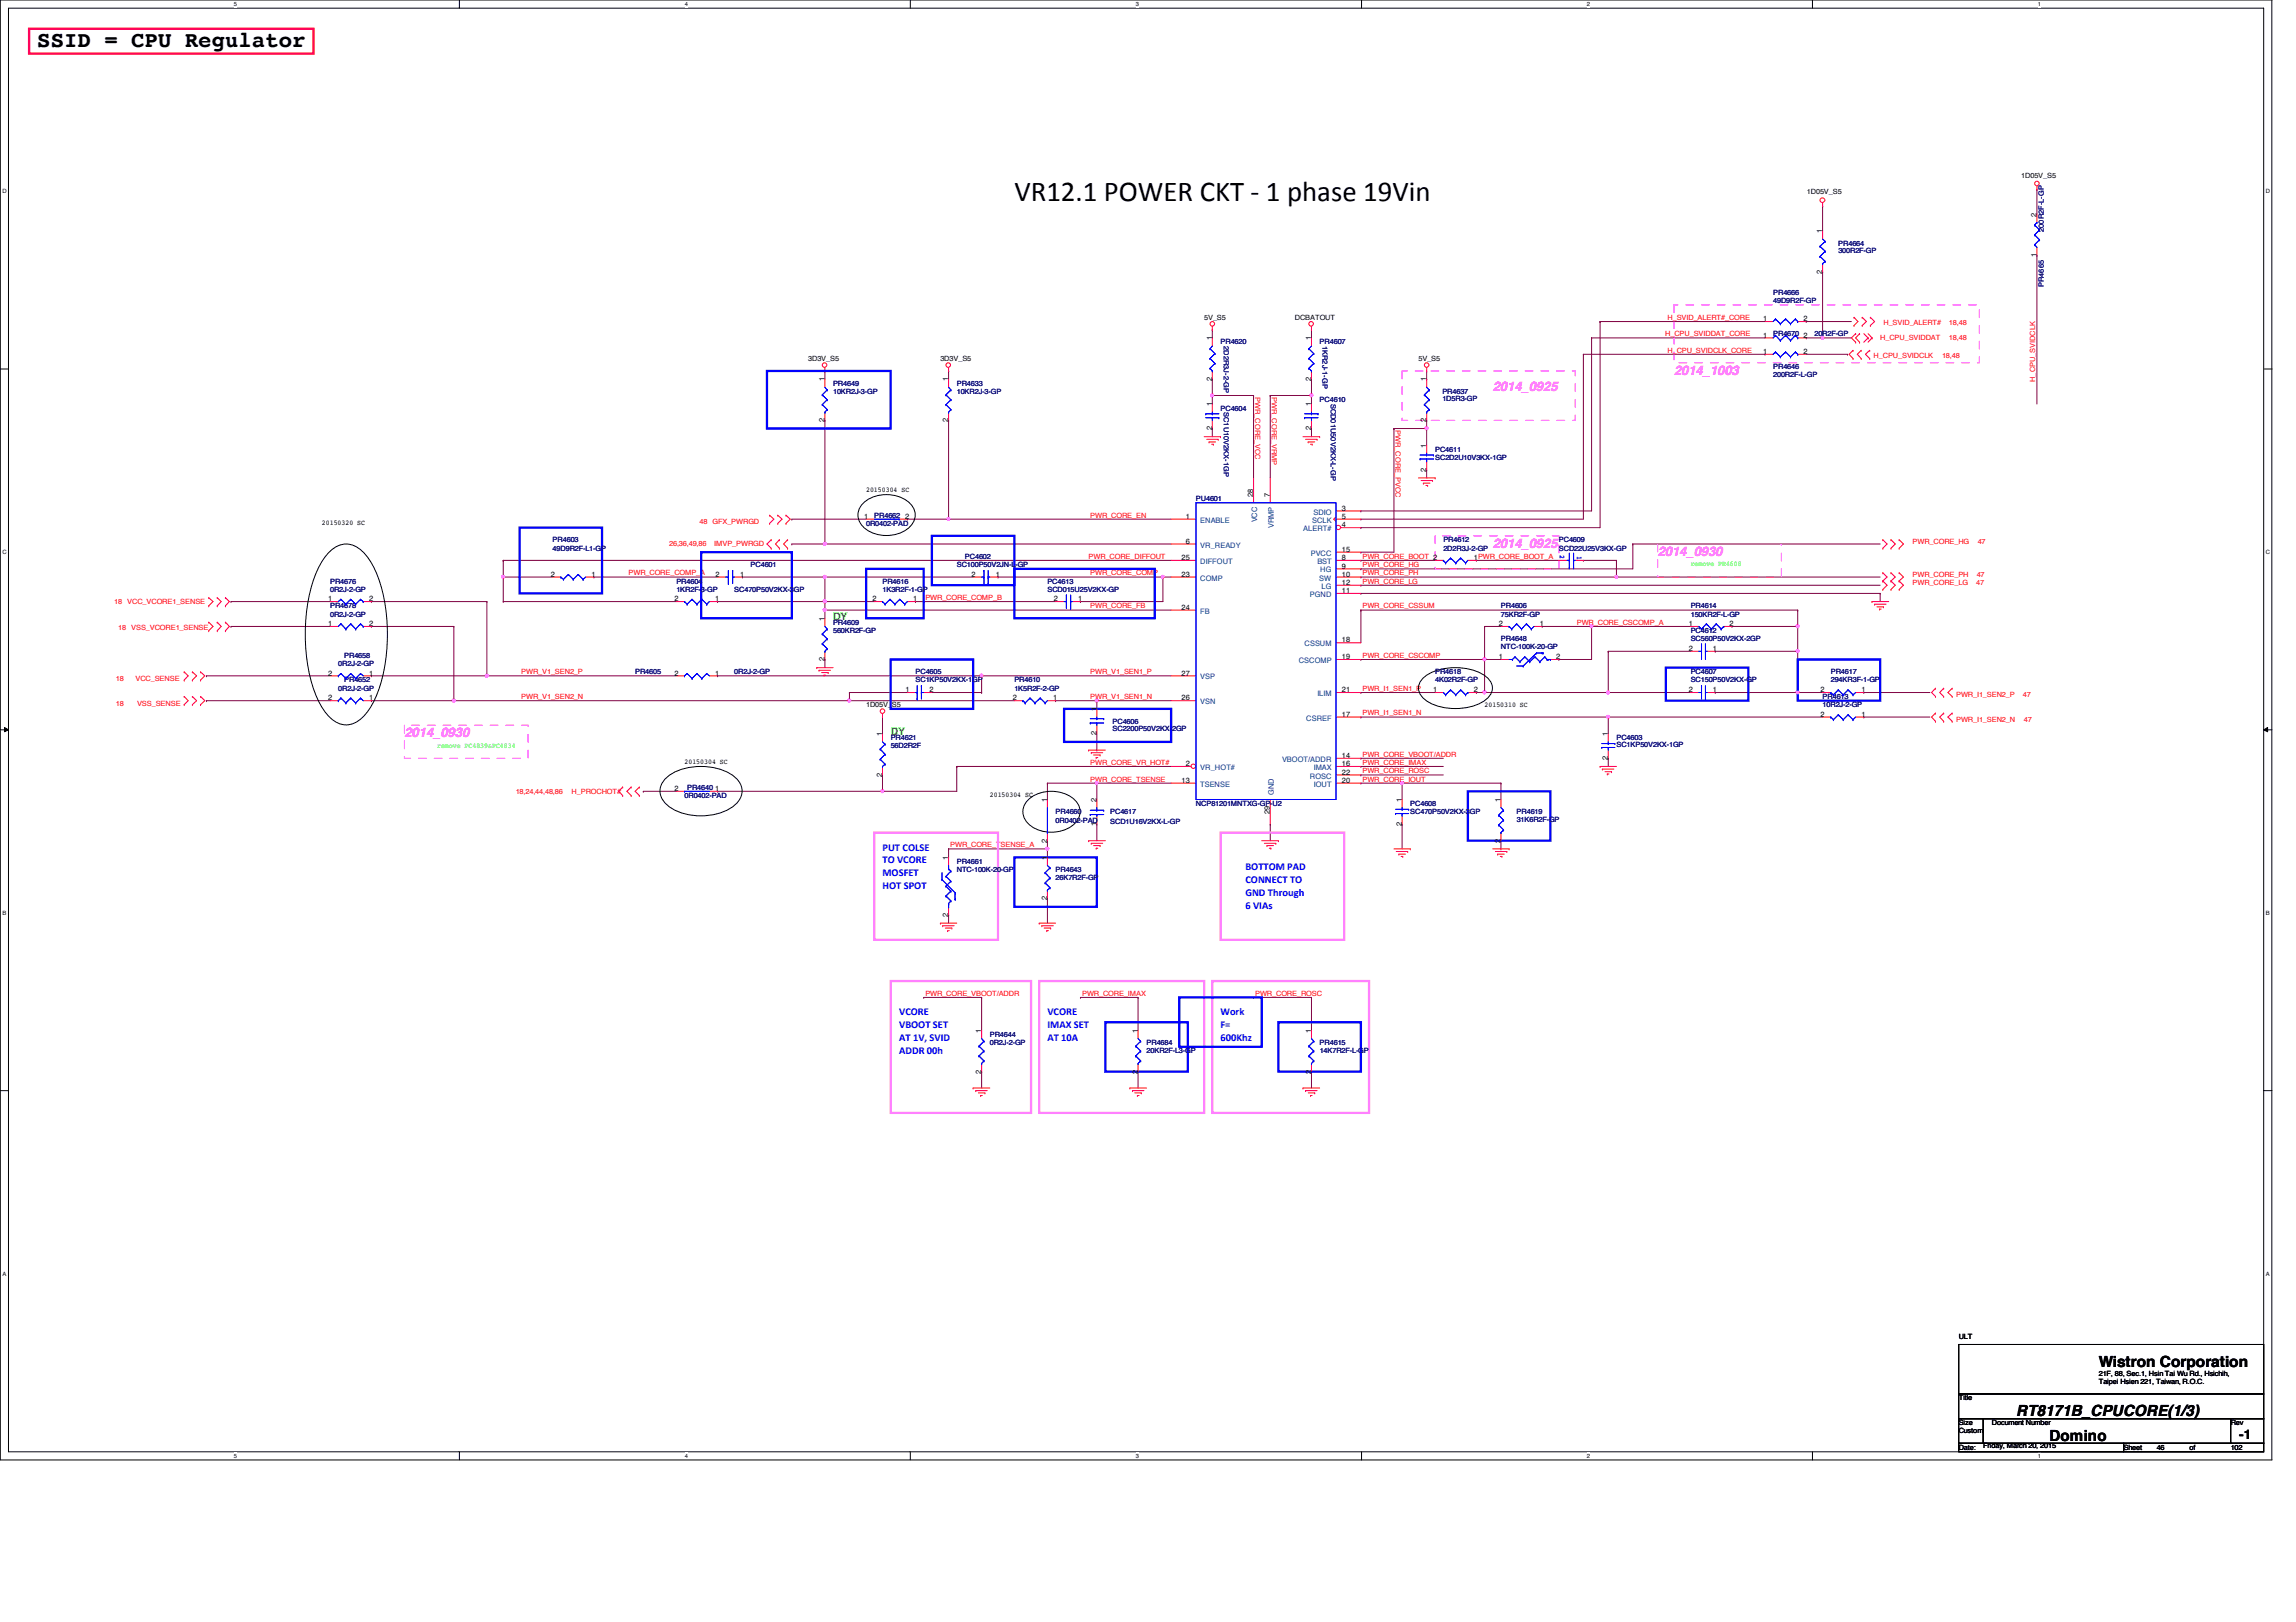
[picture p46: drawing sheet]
<svg xmlns="http://www.w3.org/2000/svg" width="297mm" height="210mm" viewBox="0 0 297 210" stroke-linecap="round" stroke-linejoin="round" font-family="sans-serif">
<defs><g id="words">
<text font-size="3.7" x="131.2" y="26">VR12.1 POWER CKT - 1 phase 19Vin</text>
<text font-size="2.9" x="4.8" y="6.1">SSID = CPU Regulator</text>
<g font-size="2">
<text x="271.5" y="176.9">Wistron Corporation</text>
<text x="260.9" y="183.3">RT8171B_CPUCORE(1/3)</text>
<text x="265.1" y="186.5">Domino</text>
</g>
<g font-size="1.7" fill="#f0f">
<text x="193.1" y="50.6">2014_0925</text>
<text x="216.6" y="48.5">2014_1003</text>
<text x="193.1" y="70.9">2014_0925</text>
<text x="214.5" y="72">2014_0930</text>
<text x="52.3" y="95.4">2014_0930</text>
</g>
<text font-size="1.7" x="289.7" y="186.2">-1</text>
<g font-size="1.4" fill="#0f0">
<text x="107.8" y="80.2">DY</text>
<text x="115.2" y="95.1">DY</text>
</g>
<g font-size="1.4" fill="#00f">
<text x="114.2" y="110.1">PUT COLSE</text>
<text x="114.2" y="111.7">TO VCORE</text>
<text x="114.2" y="113.4">MOSFET</text>
<text x="161.1" y="112.6">BOTTOM PAD</text>
<text x="114.2" y="115">HOT SPOT</text>
<text x="161.1" y="114.3">CONNECT TO</text>
<text x="161.1" y="116">GND Through</text>
<text x="161.1" y="117.6">6 VIAs</text>
<text x="116.3" y="131.4">VCORE</text>
<text x="135.5" y="131.4">VCORE</text>
<text x="157.9" y="131.4">Work</text>
<text x="116.3" y="133.1">VBOOT SET</text>
<text x="116.3" y="134.7">AT 1V, SVID</text>
<text x="116.3" y="136.4">ADDR 00h</text>
<text x="135.5" y="133.1">IMAX SET</text>
<text x="135.5" y="134.7">AT 10A</text>
<text x="157.9" y="133.1">F=</text>
<text x="157.9" y="134.7">600Khz</text>
</g>
<g font-size="1">
<text x="263.5" y="28" transform="rotate(-90 263.5 28)">2</text>
<text x="235.8" y="35.4" transform="rotate(-90 235.8 35.4)">2</text>
<text x="235.8" y="30.2" transform="rotate(-90 235.8 30.2)">1</text>
<text x="263.5" y="33.3" transform="rotate(-90 263.5 33.3)">1</text>
<text x="228.1" y="41.6">1</text>
<text x="233.3" y="41.6">2</text>
<text x="156.8" y="44" transform="rotate(-90 156.8 44)">1</text>
<text x="169.6" y="44" transform="rotate(-90 169.6 44)">1</text>
<text x="228.1" y="43.7">1</text>
<text x="228.1" y="45.8">1</text>
<text x="233.3" y="43.7">2</text>
<text x="233.3" y="45.8">2</text>
<text x="106.7" y="49.4" transform="rotate(-90 106.7 49.4)">1</text>
<text x="122.7" y="49.4" transform="rotate(-90 122.7 49.4)">1</text>
<text x="156.8" y="52.6" transform="rotate(-90 156.8 52.6)">1</text>
<text x="156.8" y="49.3" transform="rotate(-90 156.8 49.3)">2</text>
<text x="169.6" y="52.6" transform="rotate(-90 169.6 52.6)">1</text>
<text x="169.6" y="49.3" transform="rotate(-90 169.6 49.3)">2</text>
<text x="184.5" y="49.4" transform="rotate(-90 184.5 49.4)">1</text>
<text x="106.7" y="54.7" transform="rotate(-90 106.7 54.7)">2</text>
<text x="122.7" y="54.7" transform="rotate(-90 122.7 54.7)">2</text>
<text x="156.8" y="55.7" transform="rotate(-90 156.8 55.7)">2</text>
<text x="169.6" y="55.7" transform="rotate(-90 169.6 55.7)">2</text>
<text x="184.5" y="57.9" transform="rotate(-90 184.5 57.9)">1</text>
<text x="184.5" y="54.7" transform="rotate(-90 184.5 54.7)">2</text>
<text x="162.1" y="64.3" transform="rotate(-90 162.1 64.3)">28</text>
<text x="164.3" y="64.3" transform="rotate(-90 164.3 64.3)">7</text>
<text x="184.5" y="61" transform="rotate(-90 184.5 61)">2</text>
<text x="111.8" y="67.1">1</text>
<text x="117.1" y="67.1">2</text>
<text x="153.4" y="70.4">6</text>
<text x="153.4" y="67.1">1</text>
<text x="173.6" y="66.1">3</text>
<text x="173.6" y="67.1">5</text>
<text x="173.6" y="71.4">15</text>
<text x="173.6" y="68.2">4</text>
<text x="42.5" y="77.8">1</text>
<text x="47.7" y="77.8">2</text>
<text x="71.2" y="74.6">2</text>
<text x="76.5" y="74.6">1</text>
<text x="87.2" y="77.8">2</text>
<text x="92.5" y="77.8">1</text>
<text x="92.6" y="74.6">2</text>
<text x="95.8" y="74.6">1</text>
<text x="112.9" y="77.8">2</text>
<text x="118.1" y="77.8">1</text>
<text x="125.7" y="74.6">2</text>
<text x="128.8" y="74.6">1</text>
<text x="136.4" y="77.8">2</text>
<text x="139.5" y="77.8">1</text>
<text x="152.9" y="74.6">23</text>
<text x="152.9" y="72.5">25</text>
<text x="173.6" y="76.8">11</text>
<text x="173.6" y="75.7">12</text>
<text x="173.6" y="73.6">9</text>
<text x="173.6" y="74.6">10</text>
<text x="173.6" y="72.5">8</text>
<text x="190.7" y="72.5">1PWR_CORE_BOOT_A</text>
<text x="42.5" y="81">1</text>
<text x="47.7" y="81">2</text>
<text x="106.7" y="80.3" transform="rotate(-90 106.7 80.3)">1</text>
<text x="152.9" y="78.9">24</text>
<text x="173.6" y="83.1">18</text>
<text x="193.9" y="81">2</text>
<text x="199.2" y="81">1</text>
<text x="218.5" y="81">1</text>
<text x="223.8" y="81">2</text>
<text x="42.5" y="87.4">2</text>
<text x="47.7" y="87.4">1</text>
<text x="87.2" y="87.4">2</text>
<text x="92.5" y="87.4">1</text>
<text x="106.7" y="85.6" transform="rotate(-90 106.7 85.6)">2</text>
<text x="117.1" y="89.6">1</text>
<text x="120.3" y="89.6">2</text>
<text x="152.9" y="87.4">27</text>
<text x="173.6" y="89.6">21</text>
<text x="173.6" y="85.3">19</text>
<text x="185.4" y="89.6">1</text>
<text x="190.7" y="89.6">2</text>
<text x="193.9" y="85.3">1</text>
<text x="201.3" y="85.3">2</text>
<text x="218.5" y="89.6">2</text>
<text x="218.5" y="84.2">2</text>
<text x="221.6" y="89.6">1</text>
<text x="221.6" y="84.2">1</text>
<text x="235.5" y="89.6">2</text>
<text x="240.8" y="89.6">1</text>
<text x="42.5" y="90.6">2</text>
<text x="47.7" y="90.6">1</text>
<text x="114.1" y="95.2" transform="rotate(-90 114.1 95.2)">1</text>
<text x="131" y="90.6">2</text>
<text x="136.3" y="90.6">1</text>
<text x="141.9" y="95.2" transform="rotate(-90 141.9 95.2)">2</text>
<text x="141.9" y="92" transform="rotate(-90 141.9 92)">1</text>
<text x="152.9" y="90.6">26</text>
<text x="173.6" y="92.8">17</text>
<text x="208" y="95.2" transform="rotate(-90 208 95.2)">1</text>
<text x="235.5" y="92.8">2</text>
<text x="240.8" y="92.8">1</text>
<text x="114.1" y="100.5" transform="rotate(-90 114.1 100.5)">2</text>
<text x="152.9" y="101.3">13</text>
<text x="153.4" y="99.1">2</text>
<text x="173.6" y="100.2">22</text>
<text x="173.6" y="98.1">14</text>
<text x="173.6" y="101.3">20</text>
<text x="173.6" y="99.1">16</text>
<text x="208" y="98.4" transform="rotate(-90 208 98.4)">2</text>
<text x="87.2" y="102.4">2</text>
<text x="92.5" y="102.4">1</text>
<text x="135.5" y="103.8" transform="rotate(-90 135.5 103.8)">1</text>
<text x="141.9" y="106.9" transform="rotate(-90 141.9 106.9)">1</text>
<text x="141.9" y="103.8" transform="rotate(-90 141.9 103.8)">2</text>
<text x="164.3" y="105.3" transform="rotate(-90 164.3 105.3)">29</text>
<text x="181.4" y="106.9" transform="rotate(-90 181.4 106.9)">2</text>
<text x="181.4" y="103.8" transform="rotate(-90 181.4 103.8)">1</text>
<text x="194.1" y="103.8" transform="rotate(-90 194.1 103.8)">1</text>
<text x="122.7" y="111.3" transform="rotate(-90 122.7 111.3)">1</text>
<text x="135.5" y="111.3" transform="rotate(-90 135.5 111.3)">1</text>
<text x="135.5" y="109.1" transform="rotate(-90 135.5 109.1)">2</text>
<text x="194.1" y="109.1" transform="rotate(-90 194.1 109.1)">2</text>
<text x="122.7" y="118.7" transform="rotate(-90 122.7 118.7)">2</text>
<text x="135.5" y="116.5" transform="rotate(-90 135.5 116.5)">2</text>
<text x="127" y="133.6" transform="rotate(-90 127 133.6)">1</text>
<text x="147.2" y="133.6" transform="rotate(-90 147.2 133.6)">1</text>
<text x="169.6" y="133.6" transform="rotate(-90 169.6 133.6)">1</text>
<text x="127" y="138.9" transform="rotate(-90 127 138.9)">2</text>
<text x="147.2" y="138.9" transform="rotate(-90 147.2 138.9)">2</text>
<text x="169.6" y="138.9" transform="rotate(-90 169.6 138.9)">2</text>
</g>
<g font-size="1" fill="#004080">
<text x="155.3" y="70.9">VR_READY</text>
<text x="155.3" y="67.6">ENABLE</text>
<text x="162.6" y="67.6" transform="rotate(-90 162.6 67.6)">VCC</text>
<text x="164.8" y="68.4" transform="rotate(-90 164.8 68.4)">VRMP</text>
<text x="168.6" y="68.7">ALERT#</text>
<text x="169.6" y="71.9">PVCC</text>
<text x="169.8" y="67.6">SCLK</text>
<text x="169.9" y="66.6">SDIO</text>
<text x="155.3" y="75.1">COMP</text>
<text x="155.3" y="73">DIFFOUT</text>
<text x="169.5" y="77.3">PGND</text>
<text x="170.4" y="73">BST</text>
<text x="170.7" y="75.1">SW</text>
<text x="170.8" y="74.1">HG</text>
<text x="171" y="76.2">LG</text>
<text x="155.3" y="79.4">FB</text>
<text x="168.8" y="83.7">CSSUM</text>
<text x="155.3" y="87.9">VSP</text>
<text x="168" y="85.8">CSCOMP</text>
<text x="155.3" y="91.1">VSN</text>
<text x="169" y="93.3">CSREF</text>
<text x="170.4" y="90.1">ILIM</text>
<text x="155.3" y="101.8">TSENSE</text>
<text x="155.3" y="99.7">VR_HOT#</text>
<text x="165.9" y="98.6">VBOOT/ADDR</text>
<text x="169.5" y="100.8">ROSC</text>
<text x="170" y="101.8">IOUT</text>
<text x="170" y="99.7">IMAX</text>
<text x="164.8" y="102.9" transform="rotate(-90 164.8 102.9)">GND</text>
</g>
<g font-size=".9">
<text x="261.5" y="23">1D05V_S5</text>
<text x="233.8" y="25.1">1D05V_S5</text>
<text x="155.8" y="41.4">5V_S5</text>
<text x="167.5" y="41.4">DCBATOUT</text>
<text x="104.6" y="46.7">3D3V_S5</text>
<text x="121.7" y="46.7">3D3V_S5</text>
<text x="183.5" y="46.7">5V_S5</text>
<text x="112.1" y="63.7">20150304 SC</text>
<text x="41.7" y="67.9">20150320 SC</text>
<text x="112.1" y="91.5">1D05V_S5</text>
<text x="192.1" y="91.4">20150310 SC</text>
<text x="88.6" y="98.9">20150304 SC</text>
<text x="128.1" y="103.2">20150304 SC</text>
<text x="253.4" y="173.2">ULT</text>
<text x="271.5" y="178.1">21F, 88, Sec.1, Hsin Tai Wu Rd., Hsichih,</text>
<text x="271.5" y="179.2">Taipei Hsien 221, Taiwan, R.O.C.</text>
<text x="253.4" y="185.5">Custom</text>
<text x="253.4" y="181.2">Title</text>
<text x="253.4" y="184.4">Size</text>
<text x="257.7" y="184.4">Document Number</text>
<text x="288.6" y="184.4">Rev</text>
<text x="253.4" y="187.6">Date:</text>
<text x="256.6" y="187.4">Friday, March 20, 2015</text>
<text x="274.7" y="187.6">Sheet</text>
<text x="279" y="187.6">46</text>
<text x="283.2" y="187.6">of</text>
<text x="288.6" y="187.6">102</text>
</g>
<g font-size=".9" fill="#000080">
<text x="237.8" y="31.8">PR4664</text>
<text x="237.8" y="32.7">300R2F-GP</text>
<text x="264.4" y="30.1" transform="rotate(-90 264.4 30.1)">200R2F-L-GP</text>
<text x="229.4" y="38.2">PR4666</text>
<text x="229.4" y="39.2">49D9R2F-GP</text>
<text x="264.4" y="37.1" transform="rotate(-90 264.4 37.1)">PR4665</text>
<text x="157.9" y="44.6">PR4620</text>
<text x="158.3" y="44.8" transform="rotate(90 158.3 44.8)">2D2R3J-2-GP</text>
<text x="170.7" y="44.6">PR4607</text>
<text x="171.1" y="44.8" transform="rotate(90 171.1 44.8)">1KR2J-1-GP</text>
<text x="229.4" y="43.5">PR4670</text>
<text x="229.4" y="47.8">PR4646</text>
<text x="234.7" y="43.5">20R2F-GP</text>
<text x="107.8" y="49.9">PR4649</text>
<text x="107.8" y="51">10KR2J-3-GP</text>
<text x="123.8" y="49.9">PR4633</text>
<text x="123.8" y="51">10KR2J-3-GP</text>
<text x="157.9" y="53.1">PC4604</text>
<text x="158.3" y="53.3" transform="rotate(90 158.3 53.3)">SC1U10V2KX-1GP</text>
<text x="170.7" y="52">PC4610</text>
<text x="172.2" y="52.3" transform="rotate(90 172.2 52.3)">SCD01U50V2KX-L-GP</text>
<text x="186.6" y="51">PR4637</text>
<text x="186.6" y="51.9">1D5R3-GP</text>
<text x="229.4" y="48.9">200R2F-L-GP</text>
<text x="185.7" y="58.5">PC4611</text>
<text x="185.7" y="59.5">SC2D2U10V3KX-1GP</text>
<text x="154.7" y="64.9">PU4601</text>
<text x="71.5" y="70.2">PR4603</text>
<text x="71.5" y="71.2">49D9R2F-L1-GP</text>
<text x="112.1" y="68">0R0402-PAD</text>
<text x="113.1" y="67">PR4662</text>
<text x="186.7" y="70.2">PR4612</text>
<text x="186.7" y="71.2">2D2R3J-2-GP</text>
<text x="201.7" y="70.2">PC4609</text>
<text x="201.7" y="71.2">SCD22U25V3KX-GP</text>
<text x="42.7" y="75.5">PR4676</text>
<text x="42.7" y="76.6">0R2J-2-GP</text>
<text x="87.5" y="75.5">PR4604</text>
<text x="87.5" y="76.6">1KR2F-3-GP</text>
<text x="95" y="76.6">SC470P50V2KX-3GP</text>
<text x="97.1" y="73.4">PC4601</text>
<text x="114.2" y="75.5">PR4616</text>
<text x="114.2" y="76.6">1K3R2F-1-GP</text>
<text x="123.8" y="73.4">SC100P50V2JN-L-GP</text>
<text x="124.8" y="72.3">PC4602</text>
<text x="135.5" y="75.5">PC4613</text>
<text x="135.5" y="76.6">SCD015U25V2KX-GP</text>
<text x="42.7" y="78.7">PR4678</text>
<text x="42.7" y="79.8">0R2J-2-GP</text>
<text x="107.8" y="80.9">PR4609</text>
<text x="107.8" y="81.9">560KR2F-GP</text>
<text x="194.2" y="78.7">PR4606</text>
<text x="194.2" y="83">PR4648</text>
<text x="194.2" y="79.8">75KR2F-GP</text>
<text x="218.7" y="78.7">PR4614</text>
<text x="218.7" y="81.9">PC4612</text>
<text x="218.7" y="79.8">150KR2F-L-GP</text>
<text x="218.7" y="83">SC560P50V2KX-2GP</text>
<text x="43.8" y="89.4">0R2J-2-GP</text>
<text x="43.8" y="86.2">0R2J-2-GP</text>
<text x="44.5" y="88.3">PR4652</text>
<text x="44.5" y="85.1">PR4658</text>
<text x="82.2" y="87.2">PR4605</text>
<text x="95" y="87.2">0R2J-2-GP</text>
<text x="118.4" y="87.2">PC4605</text>
<text x="118.4" y="88.3">SC1KP50V2KX-1GP</text>
<text x="131.2" y="88.3">PR4610</text>
<text x="131.2" y="89.4">1K5R2F-2-GP</text>
<text x="185.7" y="87.2">PR4618</text>
<text x="185.7" y="88.3">4K02R2F-GP</text>
<text x="194.2" y="84">NTC-100K-20-GP</text>
<text x="218.7" y="87.2">PC4607</text>
<text x="218.7" y="88.3">SC150P50V2KX-GP</text>
<text x="236.9" y="87.2">PR4617</text>
<text x="236.9" y="88.3">294KR3F-1-GP</text>
<text x="115.2" y="95.8">PR4621</text>
<text x="143.9" y="93.6">PC4606</text>
<text x="143.9" y="94.6">SC2200P50V2KX-2GP</text>
<text x="209.1" y="95.8">PC4603</text>
<text x="235.8" y="90.5">PR4613</text>
<text x="235.8" y="91.5">10R2J-2-GP</text>
<text x="115.2" y="96.9">56D2R2F</text>
<text x="209.1" y="96.7">SC1KP50V2KX-1GP</text>
<text x="88.6" y="103.3">0R0402-PAD</text>
<text x="88.9" y="102.2">PR4640</text>
<text x="136.6" y="105.4">PR4660</text>
<text x="136.6" y="106.5">0R0402-PAD</text>
<text x="143.6" y="105.4">PC4617</text>
<text x="143.6" y="106.7">SCD1U16V2KX-L-GP</text>
<text x="154.7" y="104.3">NCP81201MNTXG-GP-U2</text>
<text x="182.5" y="104.3">PC4608</text>
<text x="182.5" y="105.4">SC470P50V2KX-3GP</text>
<text x="196.2" y="105.4">PR4619</text>
<text x="196.2" y="106.3">31K6R2F-GP</text>
<text x="123.8" y="111.8">PR4661</text>
<text x="123.8" y="112.9">NTC-100K-20-GP</text>
<text x="136.6" y="112.9">PR4643</text>
<text x="136.6" y="113.9">26K7R2F-GP</text>
<text x="128.1" y="134.2">PR4644</text>
<text x="128.1" y="135.3">0R2J-2-GP</text>
<text x="148.3" y="135.3">PR4684</text>
<text x="148.3" y="136.3">20KR2F-L3-GP</text>
<text x="170.7" y="135.3">PR4615</text>
<text x="170.7" y="136.3">14K7R2F-L-GP</text>
</g>
<g font-size=".9" fill="#f00">
<text x="215.7" y="41.4">H_SVID_ALERT#_CORE</text>
<text x="215.4" y="43.5">H_</text>
<text x="215.7" y="45.6">H_CPU_SVIDCLK_CORE</text>
<text x="216.6" y="43.5">CPU_SVIDDAT_CORE</text>
<text x="242.4" y="46.3">H_CPU_SVIDCLK</text>
<text x="243.2" y="44">H_CPU_SVIDDAT</text>
<text x="243.7" y="42.1">H_SVID_ALERT#</text>
<text x="251.2" y="46.3">18,48</text>
<text x="252.1" y="42.1">18,48</text>
<text x="252.1" y="44">18,48</text>
<text x="162.4" y="51.4" transform="rotate(90 162.4 51.4)">PWR_CORE_VCC</text>
<text x="164.5" y="51.4" transform="rotate(90 164.5 51.4)">PWR_CORE_VRMP</text>
<text x="263.3" y="49.4" transform="rotate(-90 263.3 49.4)">H_CPU_SVIDCLK</text>
<text x="180.5" y="55.7" transform="rotate(90 180.5 55.7)">PWR_CORE_PVCC</text>
<text x="86.6" y="70.6">26,36,49,86</text>
<text x="90.5" y="67.8">48 GFX_PWRGD</text>
<text x="92.4" y="70.6">IMVP_PWRGD</text>
<text x="141.1" y="67">PWR_CORE_EN</text>
<text x="247.4" y="70.4">PWR_CORE_HG</text>
<text x="255.9" y="70.4">47</text>
<text x="81.3" y="74.5">PWR_CORE_COMP_A</text>
<text x="119.7" y="77.6">PWR_CORE_COMP_B</text>
<text x="140.8" y="72.3">PWR_CORE_DIFFOUT</text>
<text x="141.1" y="74.5">PWR_CORE_COMP</text>
<text x="176.3" y="72.3">PWR_CORE_BOOT 2</text>
<text x="176.3" y="75.5">PWR_CORE_LG</text>
<text x="176.3" y="73.4">PWR_CORE_HG</text>
<text x="176.3" y="74.5">PWR_CORE_PH</text>
<text x="247.4" y="74.7">PWR_CORE_PH</text>
<text x="247.4" y="75.7">PWR_CORE_LG</text>
<text x="255.6" y="75.7">47</text>
<text x="255.7" y="74.7">47</text>
<text x="14.8" y="78.2">18 VCC_VCORE1_SENSE</text>
<text x="15.3" y="81.5">18</text>
<text x="17" y="81.5">VSS_VCORE1_SENSE</text>
<text x="141.1" y="78.7">PWR_CORE_FB</text>
<text x="176.3" y="78.7">PWR_CORE_CSSUM</text>
<text x="204" y="80.9">PWR_CORE_CSCOMP_A</text>
<text x="15" y="88.1">18</text>
<text x="17.5" y="88.1">VCC_SENSE</text>
<text x="67.4" y="87.2">PWR_V1_SEN2_P</text>
<text x="141.1" y="87.2">PWR_V1_SEN1_P</text>
<text x="176.3" y="89.4">PWR_I1_SEN1_P</text>
<text x="176.3" y="85.1">PWR_CORE_CSCOMP</text>
<text x="15" y="91.3">18</text>
<text x="17.7" y="91.3">VSS_SENSE</text>
<text x="67.4" y="90.5">PWR_V1_SEN2_N</text>
<text x="141.1" y="90.5">PWR_V1_SEN1_N</text>
<text x="176.3" y="92.6">PWR_I1_SEN1_N</text>
<text x="253.1" y="93.4">PWR_I1_SEN2_N</text>
<text x="253.1" y="90.3">PWR_I1_SEN2_P</text>
<text x="261.7" y="90.3">47</text>
<text x="261.8" y="93.4">47</text>
<text x="141.1" y="99">PWR_CORE_VR_HOT#</text>
<text x="141.1" y="101.1">PWR_CORE_TSENSE</text>
<text x="176.3" y="101.1">PWR_CORE_IOUT</text>
<text x="176.3" y="100.1">PWR_CORE_ROSC</text>
<text x="176.3" y="99">PWR_CORE_IMAX</text>
<text x="176.3" y="97.9">PWR_CORE_VBOOT/ADDR</text>
<text x="66.7" y="102.7">18,24,44,48,86</text>
<text x="74" y="102.7">H_PROCHOT#</text>
<text x="122.9" y="109.6">PWR_CORE_TSENSE_A</text>
<text x="119.7" y="128.9">PWR_CORE_VBOOT/ADDR</text>
<text x="140" y="128.9">PWR_CORE_IMAX</text>
<text x="162.4" y="128.9">PWR_CORE_ROSC</text>
</g>
<g font-size=".9" fill="#00f">
<text x="201.8" y="71.9" transform="rotate(90 201.8 71.9)">2</text>
<text x="204" y="72" transform="rotate(90 204 72)">1</text>
</g>
<g font-size=".9" fill="#0f0">
<text x="218.7" y="73.3">remove PR4608</text>
<text x="56.6" y="96.8">remove PC4839&amp;PC4834</text>
</g>
<g font-size=".8">
<text x="30.3" y=".8">5</text>
<text x="88.6" y=".8">4</text>
<text x="146.9" y=".8">3</text>
<text x="205.3" y=".8">2</text>
<text x="263.6" y=".8">1</text>
<text x=".3" y="25">D</text>
<text x="293.2" y="25">D</text>
<text x=".3" y="71.7">C</text>
<text x="293.2" y="71.7">C</text>
<text x=".3" y="118.4">B</text>
<text x="293.2" y="118.4">B</text>
<text x=".3" y="165.1">A</text>
<text x="293.2" y="165.1">A</text>
<text x="30.3" y="188.6">5</text>
<text x="88.6" y="188.6">4</text>
<text x="146.9" y="188.6">3</text>
<text x="205.3" y="188.6">2</text>
<text x="263.6" y="188.6">1</text>
</g>
</g></defs>
<path d="M0 0h293.9v188.9h-293.9zM1.1 1.1h291.8v186.8h-291.8z" fill="none" stroke="#000" stroke-width=".13"/>
<g fill="#fff">
<path d="M30.3 .1h.3v.8h-.3z"/>
<path d="M30.3 188h.3v.8h-.3z"/>
</g>
<path d="M59.4 0v1.1M59.4 187.9v1" fill="none" stroke="#000" stroke-width=".13"/>
<g fill="#fff">
<path d="M88.6 .1h.4v.8h-.4z"/>
<path d="M88.6 188h.4v.8h-.4z"/>
</g>
<path d="M117.8 0v1.1M117.8 187.9v1" fill="none" stroke="#000" stroke-width=".13"/>
<g fill="#fff">
<path d="M146.9 .1h.4v.8h-.4z"/>
<path d="M146.9 188h.4v.8h-.4z"/>
</g>
<path d="M176.1 0v1.1M176.1 187.9v1" fill="none" stroke="#000" stroke-width=".13"/>
<g fill="#fff">
<path d="M205.3 .1h.4v.8h-.4z"/>
<path d="M205.3 188h.4v.8h-.4z"/>
</g>
<path d="M234.5 0v1.1M234.5 187.9v1" fill="none" stroke="#000" stroke-width=".13"/>
<g fill="#fff">
<path d="M263.6 .1h.4v.8h-.4z"/>
<path d="M263.6 188h.4v.8h-.4z"/>
<path d="M.3 24.4h.5v.8h-.5z"/>
<path d="M293.2 24.4h.5v.8h-.5z"/>
<path d="M.3 71.1h.5v.8h-.5z"/>
<path d="M293.2 71.1h.5v.8h-.5z"/>
</g>
<path d="M0 47.8h1.1M292.9 47.8h1" fill="none" stroke="#000" stroke-width=".13"/>
<g fill="#fff">
<path d="M.3 117.8h.5v.8h-.5z"/>
<path d="M293.2 117.8h.4v.8h-.4z"/>
</g>
<path d="M0 94.4h1.1M.6 94.1l.5 .3-.5 .3zM292.9 94.4l.5-.3v.6zM292.9 94.4h1" fill="none" stroke="#000" stroke-width=".13"/>
<path d="M.6 94.1l.5 .3-.5 .3zM292.9 94.4l.5-.3v.6z" fill="#000"/>
<g fill="#fff">
<path d="M.3 164.5h.5v.8h-.5z"/>
<path d="M293.2 164.5h.4v.8h-.4z"/>
</g>
<path d="M0 141.1h1.1M292.9 141.1h1" fill="none" stroke="#000" stroke-width=".13"/>
<path d="M169.7 42.7h.1M169.7 42.7v1M65.1 74.7h6.4M65.1 74.7h.1M176.1 72.5h9.6M176.1 72.5h.1M191 72.5h10.7M191 72.5h.1" fill="none" stroke="#800040" stroke-width=".13"/>
<path d="M64.9 74.5h.3v.3h-.1h-.2z" fill-rule="evenodd" fill="#f0f"/>
<path d="M64.9 74.5h.3v.3h-.1h-.2z" fill="none" stroke="#f0f" stroke-width=".13"/>
<path d="M184.6 49.1h.1M184.6 48v1.1M109.9 90.7h.1M109.9 90.7h21.3M176.1 89.6h9.6M176.1 89.6h.1M192.1 85.3h.1M192.1 81.1h.1M192.1 85.3h2.1M192.1 81.1h2.1" fill="none" stroke="#800040" stroke-width=".13"/>
<path d="M109.7 90.5h.3v.3h-.1h-.2z" fill-rule="evenodd" fill="#f0f"/>
<path d="M109.7 90.5h.3v.3h-.1h-.2z" fill="none" stroke="#f0f" stroke-width=".13"/>
<path d="M176.1 85.3h16M176.1 85.3h.1" fill="none" stroke="#800040" stroke-width=".13"/>
<path d="M191.9 85.2h.3v.2l-.2 .1-.1-.1z" fill-rule="evenodd" fill="#f0f"/>
<path d="M191.9 85.2h.3v.2l-.2 .1-.1-.1z" fill="none" stroke="#f0f" stroke-width=".13"/>
<path d="M65.1 74.7h.1M65.1 74.7v3.2M123.8 99.2h27.7M123.8 99.2h.1M181.4 101.3h12.8M181.4 101.3h.1M181.4 106.7h.1M181.4 101.3v2.2M181.4 106.7v3.2" fill="none" stroke="#800040" stroke-width=".13"/>
<path d="M181.2 101.2h.3v.2l-.1 .1-.2-.1z" fill-rule="evenodd" fill="#f0f"/>
<path d="M181.2 101.2h.3v.2l-.1 .1-.2-.1z" fill="none" stroke="#f0f" stroke-width=".13"/>
<path d="M129.1 74.7h21.3M129.1 74.7h.1M176.1 101.3h5.3M176.1 101.3h.1M194.2 101.3h.1M194.2 101.3v2.2M162.2 129.1h7.5M162.2 129.1h.1M169.7 129.1h.1M169.7 129.1v4.2" fill="none" stroke="#800040" stroke-width=".13"/>
<path d="M150.3 74.5h.3v.3h-.2h-.1z" fill-rule="evenodd" fill="#f0f"/>
<path d="M150.3 74.5h.3v.3h-.2h-.1z" fill="none" stroke="#f0f" stroke-width=".13"/>
<path d="M176.1 92.8h.1M176.1 92.8h32M139.8 129.1h7.4M139.8 129.1h.1M147.2 129.1h.1M147.2 129.1v4.2" fill="none" stroke="#800040" stroke-width=".13"/>
<path d="M207.9 92.6h.3v.3l-.2 .1-.1-.1z" fill-rule="evenodd" fill="#f0f"/>
<path d="M207.9 92.6h.3v.3l-.2 .1-.1-.1z" fill="none" stroke="#f0f" stroke-width=".13"/>
<path d="M156.8 51.2h.1M156.8 51.2v1.1M65.1 72.5h86.4M65.1 72.5h.1M92.8 77.9h13.9M92.8 77.9h.1M119.5 129.1h7.5M119.5 129.1h.1M127 129.1h.1M127 129.1v4.2M169.7 138.7h.1M169.7 138.7v2.1" fill="none" stroke="#800040" stroke-width=".13"/>
<path d="M106.6 77.7h.2v.2l-.1 .1-.1-.1z" fill-rule="evenodd" fill="#f0f"/>
<path d="M106.6 77.7h.2v.2l-.1 .1-.1-.1z" fill="none" stroke="#f0f" stroke-width=".13"/>
<path d="M156.8 51.2h5.4M156.8 51.2h.1" fill="none" stroke="#800040" stroke-width=".13"/>
<path d="M156.7 51h.3v.3l-.2 .1-.1-.1z" fill-rule="evenodd" fill="#f0f"/>
<path d="M156.7 51h.3v.3l-.2 .1-.1-.1z" fill="none" stroke="#f0f" stroke-width=".13"/>
<g fill="none" stroke="#800040" stroke-width=".13">
<path d="M156.8 49.1h.1M156.8 49.1v2.1M162.2 51.2h.1M162.2 51.2v10.6M164.3 51.2h.1M169.7 49.1h.1M169.7 49.1v2.1h-5.4M65.1 72.5h.1M65.1 72.5v2.2M127 138.7h.1M127 138.7v2.1M147.2 138.7h.1"/>
<path d="M147.2 138.7v2.1"/>
</g>
<path d="M169.5 51h.3v.3l-.2 .1-.1-.1z" fill-rule="evenodd" fill="#f0f"/>
<path d="M169.5 51h.3v.3l-.2 .1-.1-.1z" fill="none" stroke="#f0f" stroke-width=".13"/>
<g fill="none" stroke="#800040" stroke-width=".13">
<path d="M156.8 55.5h.1M156.8 55.5v1M169.7 51.2h.1M169.7 51.2v1.1M184.6 55.5h.1M184.6 55.5v2.1M65.1 77.9h22.4M65.1 77.9h.1M106.7 77.9h6.4M106.7 77.9h.1M176.1 99.2h10.6M176.1 98.1h10.6"/>
<path d="M176.1 99.2h.1M176.1 98.1h.1M191 89.6h.1M191 89.6h1.1M176.1 100.3h10.6M176.1 100.3h.1"/>
</g>
<path d="M191.9 89.5h.3v.2l-.2 .1-.1-.1z" fill-rule="evenodd" fill="#f0f"/>
<path d="M191.9 89.5h.3v.2l-.2 .1-.1-.1z" fill="none" stroke="#f0f" stroke-width=".13"/>
<path d="M205.9 81.1h.1M205.9 81.1h12.8" fill="none" stroke="#800040" stroke-width=".13"/>
<path d="M205.7 80.9h.3v.3h-.1h-.2z" fill-rule="evenodd" fill="#f0f"/>
<path d="M205.7 80.9h.3v.3h-.1h-.2z" fill="none" stroke="#f0f" stroke-width=".13"/>
<path d="M141.9 106.7h.1M141.9 101.3h.1M141.9 101.3v2.2M141.9 106.7v2.1M164.3 106.7h.1M164.3 106.7v2.1" fill="none" stroke="#800040" stroke-width=".13"/>
<path d="M141.7 101.2h.3v.2l-.1 .1-.2-.1z" fill-rule="evenodd" fill="#f0f"/>
<path d="M141.7 101.2h.3v.2l-.1 .1-.2-.1z" fill="none" stroke="#f0f" stroke-width=".13"/>
<path d="M122.7 67.2h28.8M122.7 67.2h.1M176.1 75.7h.1M176.1 75.7h67.1M135.5 101.3h6.4M135.5 101.3h.1" fill="none" stroke="#800040" stroke-width=".13"/>
<path d="M122.6 67h.2v.3l-.1 .1-.1-.1z" fill-rule="evenodd" fill="#f0f"/>
<path d="M122.6 67h.2v.3l-.1 .1-.1-.1z" fill="none" stroke="#f0f" stroke-width=".13"/>
<path d="M136.6 90.7h5.3M136.6 90.7h.1" fill="none" stroke="#800040" stroke-width=".13"/>
<path d="M141.7 90.5h.3v.3h-.1h-.2z" fill-rule="evenodd" fill="#f0f"/>
<path d="M141.7 90.5h.3v.3h-.1h-.2z" fill="none" stroke="#f0f" stroke-width=".13"/>
<path d="M106.7 70.4h44.8M106.7 70.4h.1M141.9 90.7h9.6M141.9 90.7h.1M141.9 90.7v1" fill="none" stroke="#800040" stroke-width=".13"/>
<path d="M106.6 70.2h.2v.3l-.1 .1-.1-.1z" fill-rule="evenodd" fill="#f0f"/>
<path d="M106.6 70.2h.2v.3l-.1 .1-.1-.1z" fill="none" stroke="#f0f" stroke-width=".13"/>
<path d="M139.8 77.9h10.6M139.8 77.9h.1M209.1 74.7h34.1M209.1 74.7h.1" fill="none" stroke="#800040" stroke-width=".13"/>
<path d="M209 74.5h.2v.3h-.1h-.1z" fill-rule="evenodd" fill="#f0f"/>
<path d="M209 74.5h.2v.3h-.1h-.1z" fill="none" stroke="#f0f" stroke-width=".13"/>
<path d="M127 87.5h24.5M127 87.5h.1" fill="none" stroke="#800040" stroke-width=".13"/>
<path d="M126.8 87.3h.3v.3h-.1h-.2z" fill-rule="evenodd" fill="#f0f"/>
<path d="M126.8 87.3h.3v.3h-.1h-.2z" fill="none" stroke="#f0f" stroke-width=".13"/>
<path d="M106.7 74.7h.1M106.7 74.7v3.2M141.9 101.3h9.6M141.9 101.3h.1" fill="none" stroke="#800040" stroke-width=".13"/>
<path d="M106.6 77.7h.2v.2l-.1 .1-.1-.1z" fill-rule="evenodd" fill="#f0f"/>
<path d="M106.6 77.7h.2v.2l-.1 .1-.1-.1z" fill="none" stroke="#f0f" stroke-width=".13"/>
<g fill="none" stroke="#800040" stroke-width=".13">
<path d="M180.3 55.5h.1M180.3 55.5v16h-4.2M184.6 54.4h.1M184.6 54.4v1.1h-4.3M150.4 74.7h.1M150.4 74.7v3.2M150.4 74.7h1.1M176.1 76.8h.1M176.1 73.6h.1M176.1 74.7h.1M176.1 71.5h.1M176.1 76.8h67.1"/>
<path d="M184.6 60.8h.1M184.6 60.8v1M204.8 72.5h.1M204.8 72.5h4.3M209.1 72.5h.1M209.1 72.5v2.2h-33M211.2 70.4h.1M211.2 70.4v3.2h-35.1M114.2 92.8h.1M114.2 92.8v2.2M208.1 92.8h27.7M208.1 92.8h.1"/>
</g>
<path d="M184.4 55.3h.3v.3h-.2h-.1z" fill-rule="evenodd" fill="#f0f"/>
<path d="M184.4 55.3h.3v.3h-.2h-.1z" fill="none" stroke="#f0f" stroke-width=".13"/>
<path d="M106.7 54.4h.1M106.7 48h.1M106.7 48v1.1M106.7 54.4v16M122.7 54.4h.1M122.7 48h.1M122.7 48v1.1M122.7 54.4v12.8M205.9 81.1h.1M205.9 81.1v4.2M232.6 89.6h3.2M232.6 89.6h.1" fill="none" stroke="#800040" stroke-width=".13"/>
<path d="M232.4 89.5h.3v.2l-.2 .1-.1-.1z" fill-rule="evenodd" fill="#f0f"/>
<path d="M232.4 89.5h.3v.2l-.2 .1-.1-.1z" fill="none" stroke="#f0f" stroke-width=".13"/>
<path d="M224.1 81.1h8.5M224.1 81.1h.1M232.6 81.1h.1M232.6 81.1v3.2" fill="none" stroke="#800040" stroke-width=".13"/>
<path d="M232.4 84.1h.3v.3l-.2 .1-.1-.1z" fill-rule="evenodd" fill="#f0f"/>
<path d="M232.4 84.1h.3v.3l-.2 .1-.1-.1z" fill="none" stroke="#f0f" stroke-width=".13"/>
<path d="M232.4 80.9h.3v.3h-.2h-.1z" fill-rule="evenodd" fill="#f0f"/>
<path d="M232.4 80.9h.3v.3h-.2h-.1z" fill="none" stroke="#f0f" stroke-width=".13"/>
<path d="M106.7 85.3h.1M106.7 85.3v1.1M192.1 89.6h.1M192.1 89.6h26.6M208.1 84.3h.1M208.1 89.6h.1M208.1 84.3v5.3M221.9 84.3h10.7M221.9 84.3h.1" fill="none" stroke="#800040" stroke-width=".13"/>
<path d="M207.9 89.5h.3v.2l-.2 .1-.1-.1z" fill-rule="evenodd" fill="#f0f"/>
<path d="M207.9 89.5h.3v.2l-.2 .1-.1-.1z" fill="none" stroke="#f0f" stroke-width=".13"/>
<g fill="none" stroke="#800040" stroke-width=".13">
<path d="M263.5 24.5h.1M263.5 33.1h.1M263.5 24.5v3.2M263.5 33.1v19.2M164.3 51.2h.1M164.3 51.2v10.6M169.7 55.5h.1M169.7 55.5v1M204.8 45.8h.1M204.8 45.8v21.4h-28.7M204.8 45.8h23.5M207 41.6h21.3"/>
<path d="M207 41.6h.1M228.3 45.8h.1M233.7 41.6h5.8M233.7 41.6h.1M235.8 43.7h3.7M235.8 43.7h.1M176.1 67.2h.1M232.6 79h.1M232.6 79v2.1M243.2 76.8h.1M243.2 76.8v1.1M58.7 90.7h51.2"/>
<path d="M58.7 90.7h.1M109.9 89.6h.1M109.9 90.7h.1M109.9 89.6v1.1M109.9 89.6h7.5M120.6 89.6h6.4M123.8 99.2h.1M123.8 99.2v3.2M127 89.6h.1M127 87.5h.1M127 87.5v2.1M192.1 85.3h.1"/>
<path d="M192.1 81.1h.1M192.1 81.1v8.5M208.1 84.3h10.6M208.1 84.3h.1M208.1 98.1h.1M208.1 92.8h.1M208.1 92.8v2.2M208.1 98.1v1.1"/>
</g>
<path d="M58.6 90.5h.2v.3h-.1h-.1z" fill-rule="evenodd" fill="#f0f"/>
<path d="M58.6 90.5h.2v.3h-.1h-.1z" fill="none" stroke="#f0f" stroke-width=".13"/>
<g fill="none" stroke="#800040" stroke-width=".13">
<path d="M48 77.9h.1M48 77.9h15M63 77.9h.1M63 77.9v9.6M106.7 79h.1M106.7 79v1M176.1 66.1h29.8M176.1 66.1h.1M176.1 68.3h.1M176.1 79h.1M176.1 79h56.5M176.1 68.3h30.9"/>
<path d="M141.9 97.1h.1M141.9 95v2.1M199.5 81.1h6.4M199.5 81.1h.1M221.9 89.6h10.7M221.9 89.6h.1M83.2 102.4h4.3M83.2 102.4h.1M92.8 102.4h31M92.8 102.4h.1M114.2 102.4h.1"/>
</g>
<path d="M114 102.2h.3v.3l-.2 .1-.1-.1z" fill-rule="evenodd" fill="#f0f"/>
<path d="M114 102.2h.3v.3l-.2 .1-.1-.1z" fill="none" stroke="#f0f" stroke-width=".13"/>
<g fill="none" stroke="#800040" stroke-width=".13">
<path d="M29.9 77.9h12.8M29.9 77.9h.1M106.7 79h44.8M106.7 77.9h.1M106.7 79h.1M106.7 77.9v1.1M176.1 79h.1M176.1 79v4.2M211.2 70.4h32M211.2 70.4h.1M26.7 87.5h16M26.7 90.7h16"/>
<path d="M26.7 87.5h.1M26.7 90.7h.1M29.9 81.1h12.8M29.9 81.1h.1M48 81.1h.1M48 90.7h.1M48 87.5h.1M48 87.5h15M48 81.1h10.7M58.7 81.1h.1M58.7 81.1v9.6h-10.7M241.1 92.8h8.6"/>
<path d="M241.1 92.8h.1"/>
</g>
<path d="M106.6 78.8h.2v.2l-.1 .1-.1-.1z" fill-rule="evenodd" fill="#f0f"/>
<path d="M106.6 78.8h.2v.2l-.1 .1-.1-.1z" fill="none" stroke="#f0f" stroke-width=".13"/>
<g fill="none" stroke="#800040" stroke-width=".13">
<path d="M102.4 67.2h9.7M102.4 67.2h.1M117.4 67.2h5.3M117.4 67.2h.1M122.7 109.9h12.8M122.7 109.9h.1M122.7 118.4h.1M122.7 109.9v1.1M122.7 118.4v1.1M135.5 109.9h.1M135.5 116.3h.1M135.5 108.8h.1"/>
<path d="M135.5 108.8v2.2M135.5 116.3v3.2M194.2 109.9h.1M194.2 108.8v1.1"/>
</g>
<path d="M135.3 109.7h.3v.3h-.1h-.2z" fill-rule="evenodd" fill="#f0f"/>
<path d="M135.3 109.7h.3v.3h-.1h-.2z" fill="none" stroke="#f0f" stroke-width=".13"/>
<path d="M63 87.5h24.5M63 87.5h.1M114.2 100.3h.1M114.2 100.3v2.1M135.5 103.5h.1M135.5 101.3v2.2" fill="none" stroke="#800040" stroke-width=".13"/>
<path d="M62.8 87.3h.3v.3h-.2h-.1z" fill-rule="evenodd" fill="#f0f"/>
<path d="M62.8 87.3h.3v.3h-.2h-.1z" fill="none" stroke="#f0f" stroke-width=".13"/>
<path d="M156.8 42.7h.1M156.8 42.7v1M106.7 74.7h.1M106.7 74.7h19.2M92.8 87.5h34.2M92.8 87.5h.1" fill="none" stroke="#800040" stroke-width=".13"/>
<path d="M106.6 74.5h.2v.3h-.1h-.1z" fill-rule="evenodd" fill="#f0f"/>
<path d="M106.6 74.5h.2v.3h-.1h-.1z" fill="none" stroke="#f0f" stroke-width=".13"/>
<g fill="none" stroke="#800040" stroke-width=".13">
<path d="M235.8 35.2h.1M235.8 35.2v8.5M205.9 43.7h.1M205.9 43.7v22.4M205.9 43.7h22.4M207 41.6h.1M207 41.6v26.7M233.7 45.8h5.3M239 45.8h.1M76.8 74.7h16M76.8 74.7h.1M96.1 74.7h10.6"/>
<path d="M96.1 74.7h.1M102.4 70.4h4.3M102.4 70.4h.1M118.4 77.9h18.2M118.4 77.9h.1M201.7 85.3h.1M201.7 85.3h4.2M232.6 89.6h.1M232.6 84.3v5.3M241.1 89.6h8.6M241.1 89.6h.1"/>
</g>
<path d="M235.6 43.6h.3v.2l-.1 .1-.2-.1z" fill-rule="evenodd" fill="#f0f"/>
<path d="M235.6 43.6h.3v.2l-.1 .1-.2-.1z" fill="none" stroke="#f0f" stroke-width=".13"/>
<path d="M235.8 26.7h.1M235.8 26.7v3.1M233.7 43.7h.1M233.7 43.7h2.1" fill="none" stroke="#800040" stroke-width=".13"/>
<g fill="none" stroke="#f00" stroke-width=".13">
<path d="M235.8 26.7h.1M235.8 26.2v.5M263.5 24.5h.1M263.5 24.1v.4M106.7 48h.1M106.7 47.6v.4M122.7 48h.1M122.7 47.6v.4M155.8 56.5h2.1M156.1 56.9h1.5M156.4 57.2h.9M156.4 57.2h.1"/>
<path d="M156.8 57.5h.2M156.8 42.7h.1M156.8 42.2v.5M157 57.5h.1M157.6 56.9h.1M157.9 56.5h.1M168.6 56.5h2.1M168.9 56.9h1.5M169.2 57.2h.1M169.2 57.2h.9M169.5 57.5h.3M169.7 42.7h.1"/>
<path d="M169.7 42.2v.5M169.8 57.5h.1M170.4 56.9h.1M170.7 56.5h.1M184.6 48h.1M184.6 47.6v.4M239.7 45.3l-.5 .5 .5 .6M239.7 46.4h.1M239.7 45.3h.1M239.9 41.1h.1M239.9 42.1h.1M239.9 41.1l.5 .5-.5 .5"/>
<path d="M240.1 43.2h.1M240.1 44.3h.1M240.1 43.2l-.6 .5 .6 .6M240.6 43.2l-.5 .5 .5 .6M240.6 44.3h.1M240.6 43.2h.1M240.8 45.3l-.5 .5 .5 .6M240.8 45.3h.1M240.8 46.4h.1M240.9 41.1l.6 .5-.6 .5M240.9 42.1h.1M240.9 41.1h.1"/>
<path d="M241.1 43.2l.6 .5M241.7 43.7h.1M241.7 43.2l.5 .5M241.7 43.7l-.6 .6M241.9 46.4h.1M241.9 45.3h.1M241.9 45.3l-.6 .5 .6 .6M242 41.1l.5 .5-.5 .5M242 41.1h.1M242 42.1h.1M242.2 43.7l-.5 .6M242.2 43.7h.1"/>
<path d="M27 78.4h.1M27 77.3h.1M27 77.3l.6 .6-.6 .5M28.1 77.3h.1M28.1 78.4h.1M28.1 77.3l.5 .6-.5 .5M29.2 78.4h.1M29.2 77.3h.1M29.2 77.3l.5 .6-.5 .5M99.6 66.7l.5 .5-.5 .5M99.6 66.7h.1M99.6 67.7h.1"/>
<path d="M99.8 71h.1M99.8 69.8h.1M99.8 69.8l-.6 .6 .6 .6M100.6 66.7l.6 .5-.6 .5M100.6 67.7h.1M100.6 66.7h.1M100.8 69.8l-.5 .6 .5 .6M100.8 69.8h.1M100.8 71h.1M101.7 66.7l.5 .5-.5 .5M101.7 66.7h.1M101.7 67.7h.1"/>
<path d="M101.9 69.8l-.5 .6 .5 .6M101.9 71h.1M101.9 69.8h.1M151.5 79h3.2M151.5 70.4h3.2M151.5 74.7h3.2M151.5 72.5h3.2M162.2 61.8v3.3M172.8 71.5h3.3M172.8 66.1h3.3M172.8 66.9l-.3 .3 .3 .3M172.8 67.2h3.3"/>
<path d="M172.8 74.7h3.3M172.8 75.7h3.3M172.8 73.6h3.3M172.8 76.8h3.3M183.5 61.8h2.2M183.9 62.2h1.4M184.1 62.5h.1M184.1 62.5h.9M184.5 62.8h.2M184.7 62.8h.1M185.3 62.2h.1M185.7 61.8h.1"/>
<path d="M242.2 77.9h2.1M242.2 77.9h.1M242.5 78.2h1.5M242.5 78.2h.1M242.8 78.5h.9M243.2 78.8h.2M243.2 78.8h.1M243.6 69.8l.5 .6-.5 .6M243.6 74.1l.5 .6-.5 .5M243.6 75.2l.5 .5-.5 .6M243.6 69.8h.1M243.6 71h.1"/>
<path d="M243.6 74.1h.1M243.6 75.2h.1M243.6 76.3h.1M243.7 78.5h.1M244.6 69.8l.6 .6-.6 .6M244.6 74.1l.6 .6-.6 .5M244.6 75.2l.6 .5-.6 .6M244.6 71h.1M244.6 69.8h.1M244.6 75.2h.1M244.6 74.1h.1M244.6 76.3h.1"/>
<path d="M245.7 69.8l.5 .6-.5 .6M245.7 75.2l.5 .5-.5 .6M245.7 74.1l.5 .6-.5 .5M245.7 69.8h.1M245.7 71h.1M245.7 74.1h.1M245.7 75.2h.1M245.7 76.3h.1M23.8 91.2h.1M23.8 90.1h.1M23.8 88h.1M23.8 87h.1"/>
<path d="M23.8 90.1l.5 .6-.5 .5M23.8 87l.5 .5-.5 .5M24.9 90.1h.1M24.9 91.2h.1M24.9 87h.1M24.9 88h.1M24.9 90.1l.5 .6-.5 .5M24.9 87l.5 .5-.5 .5M25.9 91.2h.1M25.9 90.1h.1M25.9 88h.1M25.9 87h.1"/>
<path d="M25.9 90.1l.6 .6-.6 .5M25.9 87l.6 .5-.6 .5M27 81.6h.1M27 80.5h.1M27 80.5l.6 .6-.6 .5M28.1 80.5h.1M28.1 81.6h.1M28.1 80.5l.5 .6-.5 .5M29.2 81.6h.1M29.2 80.5h.1M29.2 80.5l.5 .6-.5 .5M105.7 86.4h.1"/>
<path d="M105.7 86.4h2.1M106 86.7h.1M106 86.7h1.4M106.3 87h.8M106.6 87.4h.1M106.6 87.4h.2M107.1 87h.1M114.2 92.8h.1M114.2 92.4v.4M140.8 97.1h2.2M140.8 97.1h.1M141.2 97.4h.1"/>
<path d="M141.2 97.4h1.5M141.5 97.7h.8M141.8 98h.1M141.8 98h.2M142.3 97.7h.1M151.5 87.5h3.2M151.5 90.7h3.2M172.8 98.1h3.3M207 99.2h.1M207 99.2h2.1M207.3 99.5h.1M207.3 99.5h1.5"/>
<path d="M207.6 99.9h.9M208.5 99.9h.1M250.4 92.3l-.5 .5 .5 .5M250.4 89.1l-.5 .5 .5 .5M250.4 92.3h.1M250.4 93.3h.1M250.4 89.1h.1M250.4 90.1h.1M251.5 93.3h.1M251.5 92.3h.1M251.5 90.1h.1M251.5 89.1h.1"/>
<path d="M251.5 92.3l-.6 .5 .6 .5M251.5 89.1l-.6 .5 .6 .5M252.6 92.3h.1M252.6 93.3h.1M252.6 89.1h.1M252.6 90.1h.1M252.6 92.3l-.6 .5 .6 .5M252.6 89.1l-.6 .5 .6 .5M80.6 101.9l-.6 .5 .6 .6M80.6 103h.1M80.6 101.9h.1M81.7 101.9h.1"/>
<path d="M81.7 103h.1M81.7 101.9l-.6 .5 .6 .6M82.7 103h.1M82.7 101.9h.1M82.7 101.9l-.5 .5 .5 .6M121.7 119.5h.1M121.7 119.5h2.1M122 119.8h1.4M122 119.8h.1M134.4 119.5h.1M134.4 119.5h2.2M134.8 119.8h.1"/>
<path d="M134.8 119.8h1.5M140.8 108.8h2.2M140.8 108.8h.1M141.2 109.1h.1M141.2 109.1h1.5M141.5 109.4h.8M141.8 109.8h.1M141.8 109.8h.2M142.3 109.4h.1M151.5 101.3h3.2M163.2 108.8h2.2M163.6 109.1h1.5"/>
<path d="M163.9 109.4h.9M163.9 109.4h.1M164.2 109.8h.2M164.4 109.8h.1M165.1 109.1h.1M165.4 108.8h.1M172.8 100.3h3.3M180.3 109.9h2.2M180.6 110.2h1.5M181 110.5h.1M181 110.5h.8M181.3 110.8h.2"/>
<path d="M181.5 110.8h.1M182.1 110.2h.1M182.5 109.9h.1M193.1 109.9h2.1M193.5 110.2h1.4M193.8 110.5h.8M193.8 110.5h.1M194.1 110.8h.2M194.3 110.8h.1M194.9 110.2h.1M195.2 109.9h.1M207.9 100.2h.1"/>
<path d="M207.9 100.2h.2M122.3 120.1h.8M122.6 120.4h.1M122.6 120.4h.2M123.1 120.1h.1M135.1 120.1h.8M135.4 120.4h.2M135.4 120.4h.1M135.9 120.1h.1M125.9 140.8h2.2M125.9 140.8h.1M126.2 141.1h.1"/>
<path d="M126.2 141.1h1.5M126.6 141.4h.8M126.9 141.8h.1M126.9 141.8h.2M127.4 141.4h.1M146.2 140.8h2.1M146.2 140.8h.1M146.5 141.1h1.5M146.5 141.1h.1M146.8 141.4h.9M147.1 141.8h.1M147.1 141.8h.3"/>
<path d="M147.7 141.4h.1M168.6 140.8h2.1M168.6 140.8h.1M168.9 141.1h.1M168.9 141.1h1.5M169.2 141.4h.9M169.5 141.8h.3M169.5 141.8h.1M170.1 141.4h.1"/>
<circle cx="235.8" cy="25.9" r=".31"/>
<circle cx="263.5" cy="23.7" r=".3"/>
<circle cx="106.7" cy="47.2" r=".3"/>
<circle cx="122.7" cy="47.2" r=".3"/>
<circle cx="156.8" cy="41.9" r=".3"/>
<circle cx="169.6" cy="41.9" r=".3"/>
<circle cx="184.6" cy="47.2" r=".3"/>
<circle cx="114.2" cy="92" r=".3"/>
</g>
<path d="M42.7 71.3a2.78 2.78 0 0 1 4.2 0 11.7 11.7 0 0 1 2.8 6.2 23 23 0 0 1-1.2 12.9 6 6 0 0 1-3 3.3 2.79 2.79 0 0 1-2.8-.8 11.8 11.8 0 0 1-2.8-6.3 23.2 23.2 0 0 1 1.1-12.8l1.1-1.8zM111.6 65.2a4.6 4.6 0 0 1 6.2 0 2.09 2.09 0 0 1-.5 3.3 4.7 4.7 0 0 1-5.7-.4 2.05 2.05 0 0 1 0-2.9zM184.3 87.6a7.4 7.4 0 0 1 8 0 1.74 1.74 0 0 1 0 2.9 7.3 7.3 0 0 1-8 0 1.75 1.75 0 0 1 0-2.9zM86.1 100.7a7.4 7.4 0 0 1 7.3-1.1 4 4 0 0 1 2.5 2.2 2.34 2.34 0 0 1-1.2 2.6 7.8 7.8 0 0 1-8.1 0 2.3 2.3 0 0 1-.5-3.7zM133 103.6a4.6 4.6 0 0 1 6.1 0 2.09 2.09 0 0 1-.5 3.3 4.7 4.7 0 0 1-5.6-.4 2.05 2.05 0 0 1 0-2.9zM253.4 174h39.5v6.4h-39.5zM253.4 180.4h39.5v3.2h-39.5zM253.4 183.6h3.2v3.2h-3.2zM253.4 186.8h21.3v1.1h-21.3zM256.6 183.6h32v3.2h-32zM274.7 186.8h18.2v1.1h-18.2zM288.6 183.6h4.3v3.2h-4.3z" fill="none" stroke="#000" stroke-width=".13"/>
<path d="M3.8 3.7h36.8v3.2h-36.8z" fill="none" stroke="#f00" stroke-width=".3"/>
<path d="M113.1 107.7h16v13.9h-16zM157.9 107.7h16v13.9h-16zM115.2 127h18.2v17h-18.2zM134.4 127h21.4v17h-21.4zM156.8 127h20.3v17h-20.3z" fill="none" stroke="#ff80ff" stroke-width=".3"/>
<path d="M216.6 39.5h39.5v7.4h-39.5zM181.4 48h22.4v6.4h-22.4zM185.7 69.3h16v4.3h-16zM214.5 70.4h16v4.3h-16zM52.3 93.9h16v4.2h-16z" fill="none" stroke="#f0f" stroke-width=".13" stroke-dasharray="1 1 1 1 1 1 1 1"/>
<g fill="none" stroke="#00f" stroke-width=".3">
<path d="M99.2 48h16v7.5h-16zM67.2 68.3h10.7v8.5h-10.7zM90.7 71.5h11.7v8.5h-11.7zM112.1 73.6h7.4v6.4h-7.4zM120.6 69.3h10.6v6.4h-10.6zM131.2 73.6h18.2v6.4h-18.2zM115.2 85.3h10.7v6.4h-10.7zM137.7 91.7h13.8v4.3h-13.8zM215.5 86.4h10.7v4.3h-10.7zM232.6 85.3h10.6v5.4h-10.6zM131.2 111h10.7v6.3h-10.7zM189.9 102.4h10.7v6.4h-10.7z"/>
<path d="M143 132.3h10.7v6.4h-10.7zM152.6 129.1h10.6v6.4h-10.6zM165.4 132.3h10.7v6.4h-10.7z"/>
</g>
<circle cx="173.1" cy="68.3" r=".29" fill="#fff"/>
<g fill="none" stroke="#f00" stroke-width=".13">
<path d="M173.5 68.3h2.6"/>
<circle cx="173.1" cy="68.3" r=".29"/>
</g>
<circle cx="154.4" cy="99.2" r=".29" fill="#fff"/>
<g fill="none" stroke="#f00" stroke-width=".13">
<path d="M235.8 29.8v1.1M235.8 34.1v1.1M263.5 27.7v1.1M263.5 32v1.1M106.7 49.1v1M106.7 53.3v1.1M122.7 49.1v1M122.7 53.3v1.1M156.8 43.7v1.1M156.8 48v1.1M156.8 52.3v1M156.8 54.4v1.1"/>
<path d="M169.7 43.7v1.1M169.7 48v1.1M169.7 52.3v1M169.7 54.4v1.1M184.6 49.1v1M184.6 53.3v1.1M184.6 57.6v1.1M184.6 59.7v1.1M228.3 43.7h1.1M228.3 41.6h1.1M228.3 45.8h1.1M232.6 43.7h1.1"/>
<path d="M232.6 41.6h1.1M232.6 45.8h1.1M42.7 77.9h1.1M47 77.9h1M71.5 74.7h1.1M75.8 74.7h1M87.5 77.9h1.1M91.8 77.9h1M92.8 74.7h1.1M95 74.7h1.1M112.1 67.2h1M113.1 77.9h1.1"/>
<path d="M116.3 67.2h1.1M117.4 77.9h1M125.9 74.7h1.1M128.1 74.7h1M136.6 77.9h1.1M138.7 77.9h1.1M151.5 67.2h3.2M164.3 61.8v3.3M172.8 72.5h3.3M185.7 72.5h1M189.9 72.5h1.1M201.7 72.5h1"/>
<path d="M203.8 72.5h1M42.7 81.1h1.1M42.7 90.7h1.1M42.7 87.5h1.1M47 81.1h1M47 90.7h1M47 87.5h1M87.5 87.5h1.1M91.8 87.5h1M106.7 80v1.1M106.7 84.3v1M114.2 95v1"/>
<path d="M114.2 99.2v1.1M117.4 89.6h1M119.5 89.6h1.1M131.2 90.7h1.1M135.5 90.7h1.1M141.9 91.7v1.1M141.9 93.9v1.1M151.5 99.2h2.6M172.8 99.2h3.3M172.8 83.2h3.3M172.8 85.3h3.3M172.8 89.6h3.3"/>
<path d="M172.8 92.8h3.3M185.7 89.6h1M189.9 89.6h1.1M194.2 85.3h1M194.2 81.1h1M198.5 81.1h1M200.6 85.3h1.1M208.1 95v1M208.1 97.1v1M218.7 89.6h1.1M218.7 81.1h1.1M218.7 84.3h1.1"/>
<path d="M220.8 89.6h1.1M220.8 84.3h1.1M223 81.1h1.1M235.8 89.6h1.1M235.8 92.8h1.1M240.1 89.6h1M240.1 92.8h1M87.5 102.4h1.1M91.8 102.4h1M122.7 111v1M122.7 117.3v1.1M135.5 103.5v1"/>
<path d="M135.5 107.7v1.1M135.5 111v1M135.5 115.2v1.1M141.9 103.5v1M141.9 105.6v1.1M164.3 103.5v3.2M172.8 101.3h3.3M181.4 103.5v1M181.4 105.6v1.1M194.2 103.5v1M194.2 107.7v1.1M127 133.4v1"/>
<path d="M127 137.6v1.1M147.2 133.4v1M147.2 137.6v1.1M169.7 133.4v1M169.7 137.6v1.1"/>
<circle cx="154.4" cy="99.2" r=".29"/>
</g>
<g fill="none" stroke="#00f" stroke-width=".13">
<path d="M235.5 31.9h.1M235.5 33.2h.1M235.5 31.9l.6 .6M235.5 33.2l.6 .6M235.8 34.1h.1M235.8 30.9l.3 .3M236.1 31.2h.1M236.1 32.5h.1M236.1 33.8h.1M236.1 31.2l-.6 .7M236.1 32.5l-.6 .7M236.1 33.8l-.3 .3"/>
<path d="M263.2 31.7l.3 .3M263.2 30.4l.7 .6M263.2 29.1l.7 .7M263.2 31.7h.1M263.2 30.4h.1M263.2 29.1h.1M263.5 28.8h.1M263.5 28.8l-.3 .3M263.9 31h.1M263.9 29.8h.1M263.9 31l-.7 .7M263.9 29.8l-.7 .6"/>
<path d="M106.4 51.1h.1M106.4 52.4h.1M106.4 51.1l.6 .6M106.4 52.4l.6 .6M106.7 53.3h.1M106.7 50.1l.3 .4M107 50.5h.1M107 51.7h.1M107 53h.1M107 50.5l-.6 .6M107 51.7l-.6 .7M107 53l-.3 .3"/>
<path d="M122.4 51.1h.1M122.4 52.4h.1M122.4 51.1l.6 .6M122.4 52.4l.6 .6M122.7 53.3h.1M122.7 50.1l.3 .4M123 50.5h.1M123 51.7h.1M123 53h.1M123 50.5l-.6 .6M123 51.7l-.6 .7M123 53l-.3 .3"/>
<path d="M156 53.6h.1M156 54.1h1.7M156 53.6h1.7M156.5 45.1h.1M156.5 46.4h.1M156.5 47.7h.1M156.5 45.1l.7 .7M156.5 46.4l.7 .6M156.5 47.7l.3 .3M156.8 48h.1M156.8 53.6h.1M156.8 54.1h.1"/>
<path d="M156.8 44.8l-.3 .3M156.8 53.3v.3M156.8 54.1v.3M157.2 45.8h.1M157.2 47h.1M157.2 45.8l-.7 .6M157.2 47l-.7 .7M157.7 54.1h.1M168.8 54.1h1.7M168.8 54.1h.1M168.8 53.6h1.7M169.3 45.1h.1"/>
<path d="M169.3 46.4h.1M169.3 47.7h.1M169.3 45.1l.7 .7M169.3 46.4l.7 .6M169.3 47.7l.4 .3M169.7 48h.1M169.7 53.6h.1M169.7 54.1h.1M169.7 44.8l-.4 .3M169.7 53.3v.3M169.7 54.1v.3M170 45.8h.1"/>
<path d="M170 47h.1M170 45.8l-.7 .6M170 47l-.7 .7M170.5 53.6h.1M183.7 59.4h1.8M183.7 59.4h.1M183.7 58.9h1.8M184.3 51.1h.1M184.3 52.4h.1M184.3 51.1l.6 .6M184.3 52.4l.6 .6M184.6 53.3h.1"/>
<path d="M184.6 58.9h.1M184.6 59.4h.1M184.6 50.1l.3 .4M184.6 58.7v.2M184.6 59.4v.3M184.9 50.5h.1M184.9 51.7h.1M184.9 53h.1M184.9 50.5l-.6 .6M184.9 51.7l-.6 .7M184.9 53l-.3 .3M185.5 58.9h.1"/>
<path d="M229.7 43.4h.1M229.7 41.3h.1M229.7 45.6h.1M229.7 43.4l.6 .7M229.7 41.3l.6 .6M229.7 45.6l.6 .6M229.7 43.4l-.3 .3M229.7 41.3l-.3 .3M229.7 45.6l-.3 .2M230.3 44.1h.1M230.3 41.9h.1M230.3 46.2h.1"/>
<path d="M231 43.4h.1M231 41.3h.1M231 45.6h.1M231 43.4l.6 .7M231 41.3l.6 .6M231 45.6l.6 .6M231 43.4l-.7 .7M231 41.3l-.7 .6M231 45.6l-.7 .6M231.6 44.1h.1M231.6 41.9h.1M231.6 46.2h.1"/>
<path d="M232.3 43.4h.1M232.3 41.3h.1M232.3 45.6h.1M232.3 43.4l.3 .3M232.3 41.3l.3 .3M232.3 45.6l.3 .2M232.3 43.4l-.7 .7M232.3 41.3l-.7 .6M232.3 45.6l-.7 .6M232.6 43.7h.1M232.6 41.6h.1M232.6 45.8h.1"/>
<path d="M44.1 77.6h.1M44.1 77.6l.6 .6M44.1 77.6l-.3 .3M44.7 78.2h.1M45.4 77.6h.1M45.4 77.6l.6 .6M45.4 77.6l-.7 .6M46 78.2h.1M46.6 77.6l-.6 .6M46.6 77.6h.1M46.6 77.6l.4 .3M47 77.9h.1"/>
<path d="M72.6 74.7h.1M72.6 74.7l.3 .3M72.9 75h.1M73.5 74.3h.1M73.5 74.3l-.6 .7M73.5 74.3l.7 .7M74.2 75h.1M74.8 74.3h.1M74.8 74.3l-.6 .7M74.8 74.3l.6 .7M75.4 75h.1M75.8 74.7l-.4 .3"/>
<path d="M88.6 77.9h.1M88.6 77.9l.3 .3M88.9 78.2h.1M89.5 77.6l.7 .6M89.5 77.6h.1M89.5 77.6l-.6 .6M90.2 78.2h.1M90.8 77.6h.1M90.8 77.6l-.6 .6M90.8 77.6l.6 .6M91.4 78.2h.1M91.8 77.9l-.4 .3"/>
<path d="M93.9 74.7h.3M94.2 74.7h.1M94.2 75.5h.1M94.2 73.8v1.7M94.8 74.7h.1M94.8 73.8h.1M94.8 73.8v1.7M94.8 74.7h.2M113.1 67.2h3.2M114.2 77.9h.1M114.2 77.9l.3 .3M114.5 78.2h.1"/>
<path d="M115.1 77.6l.7 .6M115.1 77.6h.1M115.1 77.6l-.6 .6M115.8 78.2h.1M116.3 67.2h.1M116.4 77.6l.6 .6M116.4 77.6h.1M116.4 77.6l-.6 .6M117 78.2h.1M117.4 77.9l-.4 .3M127 74.7h.3M127.3 74.7h.1"/>
<path d="M127.3 73.8h.1M127.3 73.8v1.7M127.8 74.7h.1M127.8 75.5h.1M127.8 73.8v1.7M127.8 74.7h.3M137.7 77.9h.3M138 77.9h.1M138 77h.1M138 77v1.7M138.5 77.9h.1M138.5 78.7h.1"/>
<path d="M138.5 77v1.7M138.5 77.9h.2M154.7 65.1h18.1v38.4h-18.1zM186.7 72.5h.1M186.7 72.5l.3 .4M187 72.9h.1M187.7 72.2l.6 .7M187.7 72.2h.1M187.7 72.2l-.7 .7M188.3 72.9h.1M189 72.2h.1M189 72.2l-.7 .7"/>
<path d="M189 72.2l.6 .7M189.6 72.9h.1M189.9 72.5l-.3 .4M202.7 72.5h.3M203 73.5h.1M203 72.5h.1M203 71.6v1.9M203.6 72.5h.2M203.6 72.5h.1M203.6 73.5h.1M203.6 71.6v1.9M43.8 90.7h.1"/>
<path d="M43.8 87.5h.1M44.1 90.3h.1M44.1 80.7h.1M44.1 87.2h.1M44.1 90.3l-.3 .4M44.1 80.7l.6 .7M44.1 87.2l-.3 .3M44.1 80.7l-.3 .4M44.1 90.3l.6 .7M44.1 87.2l.6 .6M44.7 91h.1M44.7 81.4h.1"/>
<path d="M44.7 87.8h.1M45.4 90.3h.1M45.4 80.7h.1M45.4 87.2h.1M45.4 90.3l-.7 .7M45.4 80.7l.6 .7M45.4 87.2l-.7 .6M45.4 90.3l.6 .7M45.4 87.2l.6 .6M45.4 80.7l-.7 .7M46 91h.1M46 81.4h.1"/>
<path d="M46 87.8h.1M46.6 90.3l.4 .4M46.6 87.2l.4 .3M46.6 80.7l-.6 .7M46.6 90.3h.1M46.6 80.7h.1M46.6 87.2h.1M46.6 90.3l-.6 .7M46.6 80.7l.4 .4M46.6 87.2l-.6 .6M47 81.1h.1M88.6 87.5h.1"/>
<path d="M88.9 87.2h.1M88.9 87.2l-.3 .3M88.9 87.2l.6 .6M89.5 87.8h.1M90.2 87.2h.1M90.2 87.2l-.7 .6M90.2 87.2l.6 .6M90.8 87.8h.1M91.4 87.2l.4 .3M91.4 87.2h.1M91.4 87.2l-.6 .6M106.4 82h.1"/>
<path d="M106.4 83.3h.1M106.4 82l.6 .7M106.4 83.3l.6 .6M106.7 84.3h.1M106.7 81.1l.3 .3M107 81.4h.1M107 82.7h.1M107 83.9h.1M107 81.4l-.6 .6M107 82.7l-.6 .6M107 83.9l-.3 .4M113.9 96.9h.1"/>
<path d="M113.9 98.3h.1M113.9 96.9l.6 .7M113.9 98.3l.6 .6M114.2 99.2h.1M114.2 96l.3 .3M114.5 96.3h.1M114.5 97.6h.1M114.5 98.9h.1M114.5 96.3l-.6 .6M114.5 97.6l-.6 .7M114.5 98.9l-.3 .3M118.4 89.6h.3"/>
<path d="M118.7 89.6h.1M118.7 90.5h.1M118.7 88.7v1.8M119.2 89.6h.1M119.2 88.7h.1M119.2 88.7v1.8M119.2 89.6h.3M132.3 90.7l.3 .3M132.3 90.7h.1M132.6 91h.1M133.3 90.3l.6 .7M133.3 90.3h.1"/>
<path d="M133.3 90.3l-.7 .7M133.9 91h.1M134.6 90.3h.1M134.6 90.3l-.7 .7M134.6 90.3l.6 .7M135.2 91h.1M135.5 90.7l-.3 .3M141.1 93.6h.1M141.1 93h1.7M141.1 93.6h1.7M141.9 93h.1M141.9 93.6h.1"/>
<path d="M141.9 92.8v.2M141.9 93.6v.3M142.8 93h.1M186.7 89.6l.3 .3M187 89.9h.1M187.7 89.3h.1M187.7 89.3l.6 .6M187.7 89.3l-.7 .6M188.3 89.9h.1M189 89.3h.1M189 89.3l.6 .6M189 89.3l-.7 .6"/>
<path d="M189.6 89.9h.1M189.9 89.6h.1M189.9 89.6l-.3 .3M195.2 81.1h.1M195.2 85.3h.5M195.2 81.1l.4 .3M195.6 81.4h.1M195.7 85.3h.1M196 85l-.3 .3M196 85h.1M196 85l.6 .6M196.2 80.7l.6 .7"/>
<path d="M196.2 80.7h.1M196.2 80.7l-.6 .7M196.2 86.2h.9M196.6 85.6h.1M196.8 81.4h.1M197.1 86.2h.1M197.3 85h.1M197.3 85l.6 .6M197.3 85l-.7 .6M197.5 80.7l.6 .7M197.5 80.7h.1M197.5 80.7l-.7 .7"/>
<path d="M197.9 85.6h.1M198.1 81.4h.1M198.5 81.1l-.4 .3M198.6 85l-.7 .6M198.6 85h.1M198.6 85l.6 .6M198.8 84.5h.1M198.8 84.5h.8M198.8 84.5l-1.7 1.7M199.2 85.6h.1M199.5 84.5h.1M199.6 84.5h.1"/>
<path d="M199.9 85h.1M199.9 85l.2 .3M199.9 85l-.7 .6M200.1 85.3h.1M200.1 85.3h.5M200.3 85.3h.1M200.6 85.3h.1M207.2 96.7h1.7M207.2 96.7h.1M207.2 96.2h1.7M208.1 96.2h.1M208.1 96.7h.1"/>
<path d="M208.1 96v.2M208.1 96.7v.4M208.9 96.2h.1M219.8 81.1l.3 .3M219.8 89.6h.3M219.8 84.3h.3M220.1 81.4h.1M220.1 89.6h.1M220.1 88.7h.1M220.1 85.2h.1M220.1 84.3h.1M220.1 83.3v1.9"/>
<path d="M220.1 88.7v1.8M220.6 89.6h.1M220.6 90.5h.1M220.6 84.3h.1M220.6 85.2h.1M220.6 83.3v1.9M220.6 88.7v1.8M220.6 89.6h.2M220.6 84.3h.2M220.8 80.7l-.7 .7M220.8 80.7h.1M220.8 80.7l.6 .7"/>
<path d="M221.4 81.4h.1M222 80.7h.1M222 80.7l.7 .7M222 80.7l-.6 .7M222.7 81.4h.1M223 81.1l-.3 .3M223 81.1h.1M236.9 92.8h.1M236.9 89.6h.1M236.9 92.8l.3 .3M236.9 89.6l.3 .3M237.2 93.1h.1"/>
<path d="M237.2 89.9h.1M237.8 92.5l.7 .6M237.8 89.3l.7 .6M237.8 92.5h.1M237.8 89.3h.1M237.8 92.5l-.6 .6M237.8 89.3l-.6 .6M238.5 93.1h.1M238.5 89.9h.1M239.1 92.5l.6 .6M239.1 89.3l.6 .6M239.1 92.5h.1"/>
<path d="M239.1 89.3h.1M239.1 92.5l-.6 .6M239.1 89.3l-.6 .6M239.7 93.1h.1M239.7 89.9h.1M240.1 92.8l-.4 .3M240.1 89.6l-.4 .3M88.6 102.4h.1M88.6 102.4h3.2M121.9 113.8h.1M121.9 112.9v.9M121.9 113.8l1.7 1.7"/>
<path d="M122.4 113.4h.1M122.4 114.7h.1M122.4 116h.1M122.4 113.4l.6 .6M122.4 114.7l.6 .6M122.4 116l.6 .6M122.7 117.3h.1M122.7 112.4h.1M122.7 116.9h.1M122.7 117h.1M122.7 112v.4M122.7 116.9v.4"/>
<path d="M122.7 112.4l.3 .3M123 112.7h.1M123 114h.1M123 115.3h.1M123 116.6h.1M123 112.7l-.6 .7M123 114l-.6 .7M123 115.3l-.6 .7M123 116.6l-.3 .3M123.6 115.5h.1M123.6 116.3h.1M123.6 116.4h.1"/>
<path d="M123.6 115.5v.9M135.2 112.9h.1M135.2 114.3h.1M135.2 112.9l.6 .7M135.2 114.3l.6 .6M135.5 115.2h.1M135.5 107.7h.1M135.5 112l.3 .3M135.5 104.5v3.2M135.8 112.3h.1M135.8 113.6h.1M135.8 114.9h.1"/>
<path d="M135.8 112.3l-.6 .6M135.8 113.6l-.6 .7M135.8 114.9l-.3 .3M141.1 105.4h.1M141.1 104.9h1.7M141.1 105.4h1.7M141.9 105.4h.1M141.9 104.9h.1M141.9 104.5v.4M141.9 105.4v.2M142.8 104.9h.1M180.5 105.3h.1"/>
<path d="M180.5 104.7h1.7M180.5 105.3h1.7M181.4 104.7h.1M181.4 105.3h.1M181.4 104.5v.2M181.4 105.3v.3M182.2 104.7h.1M193.9 105.5h.1M193.9 106.8h.1M193.9 105.5l.6 .6M193.9 106.8l.6 .6M194.2 107.7h.1"/>
<path d="M194.2 104.5l.3 .4M194.5 104.9h.1M194.5 106.1h.1M194.5 107.4h.1M194.5 104.9l-.6 .6M194.5 106.1l-.6 .7M194.5 107.4l-.3 .3M126.7 135.4h.1M126.7 136.7h.1M126.7 135.4l.6 .6M126.7 136.7l.6 .6M127 137.6h.1"/>
<path d="M127 134.4l.3 .3M127.3 134.7h.1M127.3 136h.1M127.3 137.3h.1M127.3 134.7l-.6 .7M127.3 136l-.6 .7M127.3 137.3l-.3 .3M146.9 135.4h.1M146.9 136.7h.1M146.9 135.4l.7 .6M146.9 136.7l.7 .6M147.2 137.6h.1"/>
<path d="M147.2 134.4l.4 .3M147.6 134.7h.1M147.6 136h.1M147.6 137.3h.1M147.6 134.7l-.7 .7M147.6 137.3l-.4 .3M147.6 136l-.7 .7M169.3 135.4h.1M169.3 136.7h.1M169.3 135.4l.7 .6M169.3 136.7l.7 .6M169.7 137.6h.1"/>
<path d="M169.7 134.4l.3 .3M170 134.7h.1M170 136h.1M170 137.3h.1M170 134.7l-.7 .7M170 136l-.7 .7M170 137.3l-.3 .3"/>
</g>
<path d="M64.9 74.5h.3v.3h-.1h-.2z" fill-rule="evenodd" fill="#f0f"/>
<path d="M64.9 74.5h.3v.3h-.1h-.2z" fill="none" stroke="#f0f" stroke-width=".13"/>
<path d="M109.7 90.5h.3v.3h-.1h-.2z" fill-rule="evenodd" fill="#f0f"/>
<path d="M109.7 90.5h.3v.3h-.1h-.2z" fill="none" stroke="#f0f" stroke-width=".13"/>
<path d="M191.9 85.2h.3v.2l-.2 .1-.1-.1z" fill-rule="evenodd" fill="#f0f"/>
<path d="M191.9 85.2h.3v.2l-.2 .1-.1-.1z" fill="none" stroke="#f0f" stroke-width=".13"/>
<path d="M181.2 101.2h.3v.2l-.1 .1-.2-.1z" fill-rule="evenodd" fill="#f0f"/>
<path d="M181.2 101.2h.3v.2l-.1 .1-.2-.1z" fill="none" stroke="#f0f" stroke-width=".13"/>
<path d="M150.3 74.5h.3v.3h-.2h-.1z" fill-rule="evenodd" fill="#f0f"/>
<path d="M150.3 74.5h.3v.3h-.2h-.1z" fill="none" stroke="#f0f" stroke-width=".13"/>
<path d="M207.9 92.6h.3v.3l-.2 .1-.1-.1z" fill-rule="evenodd" fill="#f0f"/>
<path d="M207.9 92.6h.3v.3l-.2 .1-.1-.1z" fill="none" stroke="#f0f" stroke-width=".13"/>
<path d="M106.6 77.7h.2v.2l-.1 .1-.1-.1z" fill-rule="evenodd" fill="#f0f"/>
<path d="M106.6 77.7h.2v.2l-.1 .1-.1-.1z" fill="none" stroke="#f0f" stroke-width=".13"/>
<path d="M156.7 51h.3v.3l-.2 .1-.1-.1z" fill-rule="evenodd" fill="#f0f"/>
<path d="M156.7 51h.3v.3l-.2 .1-.1-.1z" fill="none" stroke="#f0f" stroke-width=".13"/>
<path d="M169.5 51h.3v.3l-.2 .1-.1-.1z" fill-rule="evenodd" fill="#f0f"/>
<path d="M169.5 51h.3v.3l-.2 .1-.1-.1z" fill="none" stroke="#f0f" stroke-width=".13"/>
<path d="M191.9 89.5h.3v.2l-.2 .1-.1-.1z" fill-rule="evenodd" fill="#f0f"/>
<path d="M191.9 89.5h.3v.2l-.2 .1-.1-.1z" fill="none" stroke="#f0f" stroke-width=".13"/>
<path d="M205.7 80.9h.3v.3h-.1h-.2z" fill-rule="evenodd" fill="#f0f"/>
<path d="M205.7 80.9h.3v.3h-.1h-.2z" fill="none" stroke="#f0f" stroke-width=".13"/>
<path d="M141.7 101.2h.3v.2l-.1 .1-.2-.1z" fill-rule="evenodd" fill="#f0f"/>
<path d="M141.7 101.2h.3v.2l-.1 .1-.2-.1z" fill="none" stroke="#f0f" stroke-width=".13"/>
<path d="M122.6 67h.2v.3l-.1 .1-.1-.1z" fill-rule="evenodd" fill="#f0f"/>
<path d="M122.6 67h.2v.3l-.1 .1-.1-.1z" fill="none" stroke="#f0f" stroke-width=".13"/>
<path d="M141.7 90.5h.3v.3h-.1h-.2z" fill-rule="evenodd" fill="#f0f"/>
<path d="M141.7 90.5h.3v.3h-.1h-.2z" fill="none" stroke="#f0f" stroke-width=".13"/>
<path d="M106.6 70.2h.2v.3l-.1 .1-.1-.1z" fill-rule="evenodd" fill="#f0f"/>
<path d="M106.6 70.2h.2v.3l-.1 .1-.1-.1z" fill="none" stroke="#f0f" stroke-width=".13"/>
<path d="M209 74.5h.2v.3h-.1h-.1z" fill-rule="evenodd" fill="#f0f"/>
<path d="M209 74.5h.2v.3h-.1h-.1z" fill="none" stroke="#f0f" stroke-width=".13"/>
<path d="M126.8 87.3h.3v.3h-.1h-.2z" fill-rule="evenodd" fill="#f0f"/>
<path d="M126.8 87.3h.3v.3h-.1h-.2z" fill="none" stroke="#f0f" stroke-width=".13"/>
<path d="M106.6 77.7h.2v.2l-.1 .1-.1-.1z" fill-rule="evenodd" fill="#f0f"/>
<path d="M106.6 77.7h.2v.2l-.1 .1-.1-.1z" fill="none" stroke="#f0f" stroke-width=".13"/>
<path d="M184.4 55.3h.3v.3h-.2h-.1z" fill-rule="evenodd" fill="#f0f"/>
<path d="M184.4 55.3h.3v.3h-.2h-.1z" fill="none" stroke="#f0f" stroke-width=".13"/>
<path d="M232.4 89.5h.3v.2l-.2 .1-.1-.1z" fill-rule="evenodd" fill="#f0f"/>
<path d="M232.4 89.5h.3v.2l-.2 .1-.1-.1z" fill="none" stroke="#f0f" stroke-width=".13"/>
<path d="M232.4 84.1h.3v.3l-.2 .1-.1-.1z" fill-rule="evenodd" fill="#f0f"/>
<path d="M232.4 84.1h.3v.3l-.2 .1-.1-.1z" fill="none" stroke="#f0f" stroke-width=".13"/>
<path d="M232.4 80.9h.3v.3h-.2h-.1z" fill-rule="evenodd" fill="#f0f"/>
<path d="M232.4 80.9h.3v.3h-.2h-.1z" fill="none" stroke="#f0f" stroke-width=".13"/>
<path d="M207.9 89.5h.3v.2l-.2 .1-.1-.1z" fill-rule="evenodd" fill="#f0f"/>
<path d="M207.9 89.5h.3v.2l-.2 .1-.1-.1z" fill="none" stroke="#f0f" stroke-width=".13"/>
<path d="M58.6 90.5h.2v.3h-.1h-.1z" fill-rule="evenodd" fill="#f0f"/>
<path d="M58.6 90.5h.2v.3h-.1h-.1z" fill="none" stroke="#f0f" stroke-width=".13"/>
<path d="M114 102.2h.3v.3l-.2 .1-.1-.1z" fill-rule="evenodd" fill="#f0f"/>
<path d="M114 102.2h.3v.3l-.2 .1-.1-.1z" fill="none" stroke="#f0f" stroke-width=".13"/>
<path d="M106.6 78.8h.2v.2l-.1 .1-.1-.1z" fill-rule="evenodd" fill="#f0f"/>
<path d="M106.6 78.8h.2v.2l-.1 .1-.1-.1z" fill="none" stroke="#f0f" stroke-width=".13"/>
<path d="M135.3 109.7h.3v.3h-.1h-.2z" fill-rule="evenodd" fill="#f0f"/>
<path d="M135.3 109.7h.3v.3h-.1h-.2z" fill="none" stroke="#f0f" stroke-width=".13"/>
<path d="M62.8 87.3h.3v.3h-.2h-.1z" fill-rule="evenodd" fill="#f0f"/>
<path d="M62.8 87.3h.3v.3h-.2h-.1z" fill="none" stroke="#f0f" stroke-width=".13"/>
<path d="M106.6 74.5h.2v.3h-.1h-.1z" fill-rule="evenodd" fill="#f0f"/>
<path d="M106.6 74.5h.2v.3h-.1h-.1z" fill="none" stroke="#f0f" stroke-width=".13"/>
<path d="M235.6 43.6h.3v.2l-.1 .1-.2-.1z" fill-rule="evenodd" fill="#f0f"/>
<path d="M235.6 43.6h.3v.2l-.1 .1-.2-.1z" fill="none" stroke="#f0f" stroke-width=".13"/>
<use href="#words"/>
</svg>
